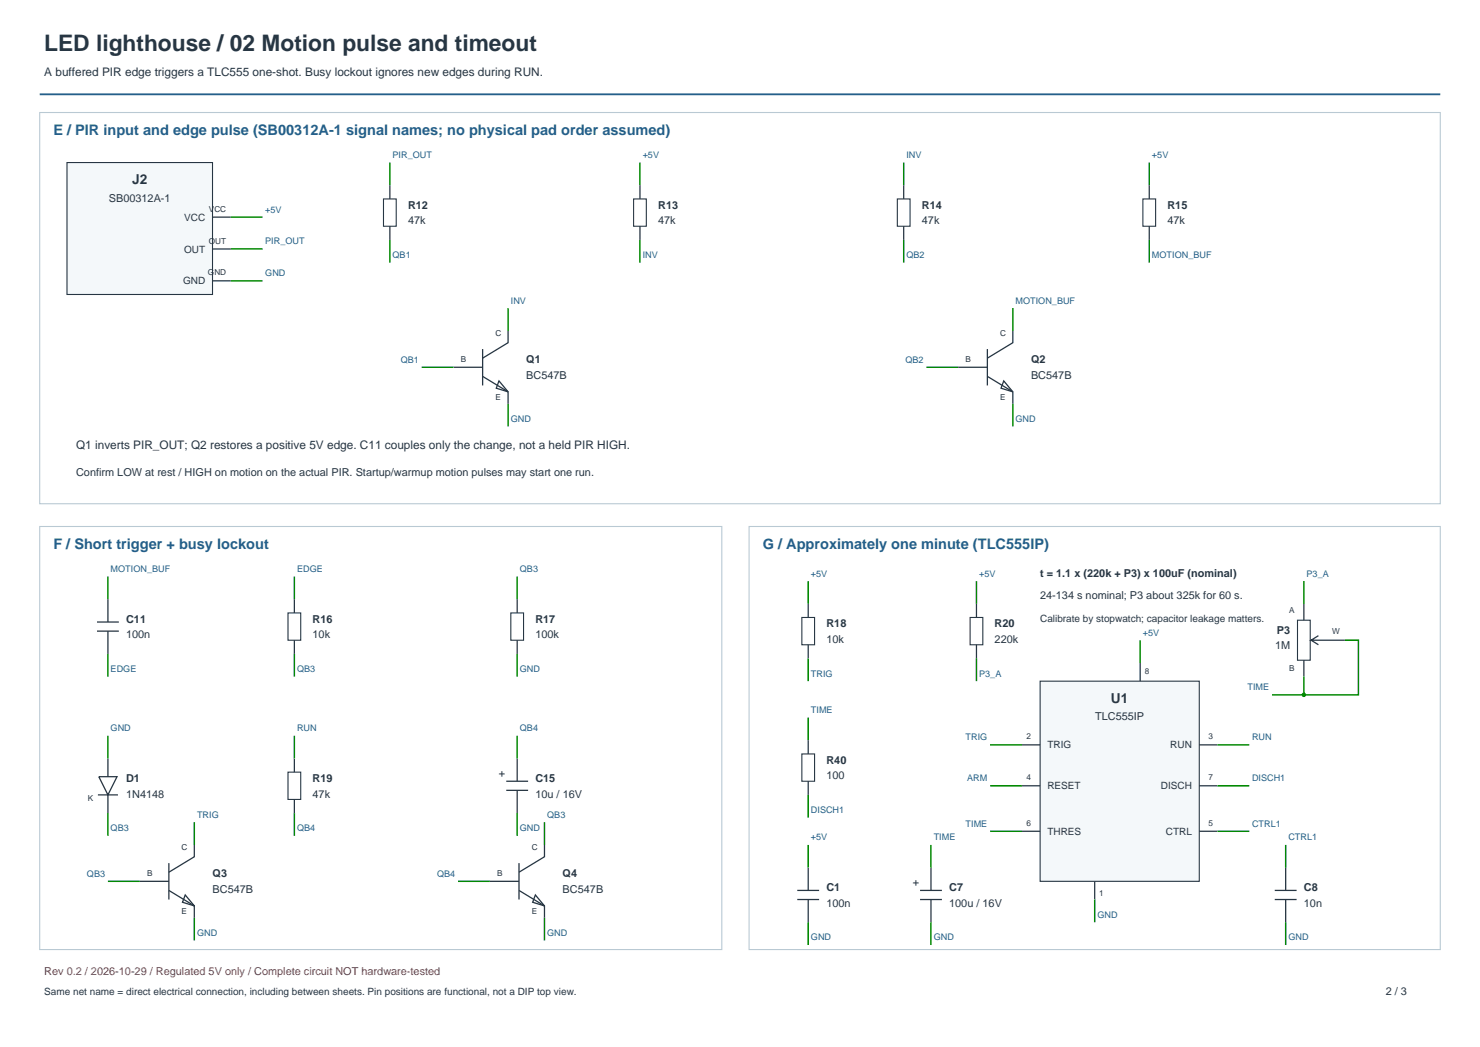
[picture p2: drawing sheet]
<svg xmlns="http://www.w3.org/2000/svg" width="420mm" height="297mm" viewBox="0 0 420 297" stroke-linecap="round" stroke-linejoin="round" font-family="sans-serif">
<defs><g id="words">
<text font-size="6.5" fill="#273643" x="12.6" y="14.4">LED lighthouse / 02 Motion pulse and timeout</text>
<g font-size="4.1" fill="#245f8a">
<text x="15.1" y="38.4">E / PIR input and edge pulse (SB00312A-1 signal names; no physical pad order assumed)</text>
<text x="15.1" y="155.8">F / Short trigger + busy lockout</text>
<text x="216.5" y="155.8">G / Approximately one minute (TLC555IP)</text>
</g>
<g font-size="3.9" fill="#273643">
<text x="37.5" y="52.3">J2</text>
<text x="315.3" y="199.4">U1</text>
</g>
<g font-size="3.4" fill="#273643">
<text x="12.6" y="21.6">A buffered PIR edge triggers a TLC555 one-shot. Busy lockout ignores new edges during RUN.</text>
<text x="21.6" y="127.4">Q1 inverts PIR_OUT; Q2 restores a positive 5V edge. C11 couples only the change, not a held PIR HIGH.</text>
</g>
<g font-size="3.1" fill="#273643">
<text x="30.9" y="57.2">SB00312A-1</text>
<text x="115.8" y="59.3">R12</text>
<text x="186.8" y="59.3">R13</text>
<text x="261.6" y="59.3">R14</text>
<text x="331.3" y="59.3">R15</text>
<text x="115.8" y="63.7">47k</text>
<text x="186.8" y="63.7">47k</text>
<text x="261.6" y="63.7">47k</text>
<text x="331.3" y="63.7">47k</text>
<text x="149.3" y="102.9">Q1</text>
<text x="149.3" y="107.5">BC547B</text>
<text x="292.6" y="102.9">Q2</text>
<text x="292.6" y="107.5">BC547B</text>
<text x="21.6" y="135.2">Confirm LOW at rest / HIGH on motion on the actual PIR. Startup/warmup motion pulses may start one run.</text>
<text x="295.2" y="163.5">t = 1.1 x (220k + P3) x 100uF (nominal)</text>
<text x="295.2" y="170">24-134 s nominal; P3 about 325k for 60 s.</text>
<text x="35.8" y="176.7">C11</text>
<text x="88.7" y="176.7">R16</text>
<text x="151.9" y="176.7">R17</text>
<text x="234.5" y="178">R18</text>
<text x="282.3" y="178">R20</text>
<text x="362.4" y="179.8">P3</text>
<text x="35.8" y="181.1">100n</text>
<text x="88.7" y="181.1">10k</text>
<text x="151.9" y="181.1">100k</text>
<text x="234.5" y="182.4">10k</text>
<text x="282.3" y="182.4">220k</text>
<text x="361.8" y="184.2">1M</text>
<text x="310.8" y="204.3">TLC555IP</text>
<text x="35.8" y="221.9">D1</text>
<text x="88.7" y="221.9">R19</text>
<text x="141.6" y="220.3">+</text>
<text x="151.9" y="221.9">C15</text>
<text x="234.5" y="216.7">R40</text>
<text x="234.5" y="221.1">100</text>
<text x="35.8" y="226.3">1N4148</text>
<text x="88.7" y="226.3">47k</text>
<text x="151.9" y="226.3">10u / 16V</text>
<text x="60.3" y="248.7">Q3</text>
<text x="159.7" y="248.7">Q4</text>
<text x="259" y="251.3">+</text>
<text x="60.3" y="253.4">BC547B</text>
<text x="159.7" y="253.4">BC547B</text>
<text x="234.5" y="252.8">C1</text>
<text x="234.5" y="257.2">100n</text>
<text x="269.4" y="252.8">C7</text>
<text x="269.4" y="257.2">100u / 16V</text>
<text x="370" y="252.8">C8</text>
<text x="370" y="257.2">10n</text>
<text x="393.2" y="282.3">2 / 3</text>
</g>
<text font-size="3.1" fill="#a23232" x="12.6" y="276.6">Rev 0.2 / 2026-10-29 / Regulated 5V only / Complete circuit NOT hardware-tested</text>
<g font-size="2.8" fill="#273643">
<text x="52.2" y="62.6">VCC</text>
<text x="52.2" y="71.7">OUT</text>
<text x="51.9" y="80.7">GND</text>
<text x="295.2" y="176.4">Calibrate by stopwatch; capacitor leakage matters.</text>
<text x="297.2" y="212.3">TRIG</text>
<text x="332.1" y="212.3">RUN</text>
<text x="297.2" y="223.9">RESET</text>
<text x="329.4" y="223.9">DISCH</text>
<text x="297.2" y="236.8">THRES</text>
<text x="330.9" y="236.8">CTRL</text>
<text x="12.6" y="282.3">Same net name = direct electrical connection, including between sheets. Pin positions are functional, not a DIP top view.</text>
</g>
<g font-size="2.6" fill="#245f8a">
<text x="111.4" y="44.8">PIR_OUT</text>
<text x="182.4" y="44.8">+5V</text>
<text x="257.2" y="44.8">INV</text>
<text x="326.9" y="44.8">+5V</text>
<text x="75.3" y="60.3">+5V</text>
<text x="75.3" y="69.3">PIR_OUT</text>
<text x="111.4" y="73.2">QB1</text>
<text x="182.4" y="73.2">INV</text>
<text x="257.2" y="73.2">QB2</text>
<text x="326.9" y="73.2">MOTION_BUF</text>
<text x="75.3" y="78.4">GND</text>
<text x="145" y="86.1">INV</text>
<text x="288.2" y="86.1">MOTION_BUF</text>
<text x="113.7" y="102.9">QB1</text>
<text x="257" y="102.9">QB2</text>
<text x="145" y="119.7">GND</text>
<text x="288.2" y="119.7">GND</text>
<text x="31.4" y="162.3">MOTION_BUF</text>
<text x="84.3" y="162.3">EDGE</text>
<text x="147.5" y="162.3">QB3</text>
<text x="230.1" y="163.5">+5V</text>
<text x="277.9" y="163.5">+5V</text>
<text x="370.8" y="163.5">P3_A</text>
<text x="324.3" y="180.3">+5V</text>
<text x="31.4" y="190.6">EDGE</text>
<text x="84.3" y="190.6">QB3</text>
<text x="147.5" y="190.6">GND</text>
<text x="230.1" y="191.9">TRIG</text>
<text x="277.9" y="191.9">P3_A</text>
<text x="354" y="195.8">TIME</text>
<text x="230.1" y="202.3">TIME</text>
<text x="31.4" y="207.4">GND</text>
<text x="84.3" y="207.4">RUN</text>
<text x="147.5" y="207.4">QB4</text>
<text x="274" y="210">TRIG</text>
<text x="355.3" y="210">RUN</text>
<text x="274.5" y="221.6">ARM</text>
<text x="355.3" y="221.6">DISCH1</text>
<text x="55.9" y="231.9">TRIG</text>
<text x="155.3" y="231.9">QB3</text>
<text x="230.1" y="230.6">DISCH1</text>
<text x="31.4" y="235.8">QB3</text>
<text x="84.3" y="235.8">QB4</text>
<text x="147.5" y="235.8">GND</text>
<text x="230.1" y="238.4">+5V</text>
<text x="265" y="238.4">TIME</text>
<text x="274" y="234.5">TIME</text>
<text x="355.3" y="234.5">CTRL1</text>
<text x="365.6" y="238.4">CTRL1</text>
<text x="24.7" y="248.7">QB3</text>
<text x="124.1" y="248.7">QB4</text>
<text x="311.4" y="260.3">GND</text>
<text x="55.9" y="265.5">GND</text>
<text x="155.3" y="265.5">GND</text>
<text x="230.1" y="266.8">GND</text>
<text x="265" y="266.8">GND</text>
<text x="365.6" y="266.8">GND</text>
</g>
<g font-size="2.3" fill="#273643">
<text x="59.3" y="60">VCC</text>
<text x="59.3" y="69.1">OUT</text>
<text x="59" y="78.1">GND</text>
<text x="140.6" y="95.4">C</text>
<text x="283.8" y="95.4">C</text>
<text x="130.8" y="102.6">B</text>
<text x="274" y="102.6">B</text>
<text x="140.6" y="113.5">E</text>
<text x="283.8" y="113.5">E</text>
<text x="365.9" y="173.9">A</text>
<text x="378" y="179.8">W</text>
<text x="324.8" y="191.2">8</text>
<text x="365.9" y="190.4">B</text>
<text x="291.3" y="209.7">2</text>
<text x="342.9" y="209.7">3</text>
<text x="291.3" y="221.4">4</text>
<text x="342.9" y="221.4">7</text>
<text x="24.9" y="227.3">K</text>
<text x="291.3" y="234.3">6</text>
<text x="342.9" y="234.3">5</text>
<text x="51.5" y="241.2">C</text>
<text x="150.9" y="241.2">C</text>
<text x="41.7" y="248.5">B</text>
<text x="141.1" y="248.5">B</text>
<text x="311.9" y="254.1">1</text>
<text x="51.5" y="259.3">E</text>
<text x="150.9" y="259.3">E</text>
</g>
</g></defs>
<path d="M11.3 26.8h397.4" fill="none" stroke="#245f8a" stroke-width=".52"/>
<path d="M11.3 31.9h397.4v111h-397.4z" fill="none" stroke="#b9c9d3" stroke-width=".31"/>
<path d="M19 46.1h41.3v37.4h-41.3z" fill-rule="evenodd" fill="#f4f8fa" stroke="#273643" stroke-width=".31"/>
<g fill="none" stroke="#273643" stroke-width=".36">
<path d="M110.6 52.6v3.8M181.6 52.6v3.8M256.5 52.6v3.8M326.1 52.6v3.8M60.3 61.6h5.2M60.3 70.6h5.2M60.3 79.7h5.2M110.6 64.2v3.9M181.6 64.2v3.9M256.5 64.2v3.9M326.1 64.2v3.9M137 99v10.3"/>
<path d="M144.2 93.9v3.3l-7.2 4.4M280.2 99v10.3M287.4 93.9v3.3l-7.2 4.4M128.7 104.2h8.3M137 106.8l7.2 4.4v3.3M141.6 108.1l2.6 3.1-3.4-1.1zM271.9 104.2h8.3M280.2 106.8l7.2 4.4v3.3M284.8 108.1l2.6 3.1-3.3-1.1zM27.5 176.4h6.2M27.5 179h6.2M30.6 170v6.4"/>
<path d="M30.6 179v6.5M83.5 170v3.9M146.8 170v3.9M83.5 181.6v3.9M146.8 181.6v3.9M30.6 215.2v5.1M83.5 215.2v3.8M146.8 215.2v6.4M27.8 225.5h5.7M28 220.3h5.2l-2.6 5.2zM30.6 225.5v5.1M55.1 239.7v3.3l-7.2 4.4"/>
<path d="M83.5 226.8v3.8M143.7 221.6h6.2M143.7 224.2h6.2M146.8 224.2v6.4M154.5 239.7v3.3l-7.2 4.4M39.7 250h8.2M47.9 252.6l7.2 4.4v3.3M47.9 244.8v10.4M52.6 253.9l2.5 3.1-3.3-1.1zM139 250h8.3M147.3 252.6l7.2 4.4v3.3M147.3 244.8v10.4"/>
<path d="M151.9 253.9l2.6 3.1-3.3-1.1z"/>
</g>
<g fill="none" stroke="#080" stroke-width=".41">
<path d="M110.6 46.1v6.5M181.6 46.1v6.5M256.5 46.1v6.5M326.1 46.1v6.5M65.5 61.6h9M65.5 70.6h9M65.5 79.7h9M110.6 68.1v6.4M181.6 68.1v6.4M256.5 68.1v6.4M326.1 68.1v6.4M144.2 87.4v6.5"/>
<path d="M287.4 87.4v6.5M119.7 104.2h9M144.2 114.5v6.5M262.9 104.2h9M287.4 114.5v6.5M30.6 163.5v6.5M83.5 163.5v6.5M146.8 163.5v6.5M30.6 185.5v6.4M83.5 185.5v6.4M146.8 185.5v6.4M30.6 208.7v6.5"/>
<path d="M83.5 208.7v6.5M146.8 208.7v6.5M30.6 230.6v6.5M55.1 233.2v6.5M83.5 230.6v6.5M146.8 230.6v6.5M154.5 233.2v6.5M30.6 250h9.1M130 250h9M55.1 260.3v6.5M154.5 260.3v6.5"/>
</g>
<path d="M108.8 56.4h3.6v7.8h-3.6zM179.8 56.4h3.6v7.8h-3.6zM254.6 56.4h3.7v7.8h-3.7zM324.3 56.4h3.6v7.8h-3.6zM81.7 173.9h3.6v7.7h-3.6zM145 173.9h3.6v7.7h-3.6zM81.7 219h3.6v7.8h-3.6z" fill="none" stroke="#273643" stroke-width=".31"/>
<path d="M11.3 149.3h193.5v120.1h-193.5zM212.6 149.3h196.1v120.1h-196.1z" fill="none" stroke="#b9c9d3" stroke-width=".31"/>
<path d="M295.2 193.2h45.1v56.8h-45.1z" fill-rule="evenodd" fill="#f4f8fa" stroke="#273643" stroke-width=".31"/>
<g fill="none" stroke="#273643" stroke-width=".36">
<path d="M229.4 171.3v3.9M277.1 171.3v3.9M370 171.3v4.6M229.4 182.9v3.9M277.1 182.9v3.9M323.6 188.1v5.1M370 187.3v4.6M372.1 181.6l2 1.3M374.1 180.3l-2 1.3h9.5M290 211.3h5.2M340.3 211.3h5.2M290 222.9h5.2"/>
<path d="M290 235.8h5.2M340.3 222.9h5.2M340.3 235.8h5.2M310.7 250v5.2"/>
</g>
<g fill="none" stroke="#080" stroke-width=".41">
<path d="M229.4 164.8v6.5M277.1 164.8v6.5M370 164.8v6.5M229.4 186.8v6.4M277.1 186.8v6.4M323.6 181.6v6.5M381.6 181.6h3.9v15.5h-15.5v-5.2M281 211.3h9M345.5 211.3h9M281 222.9h9M281 235.8h9M345.5 222.9h9"/>
<path d="M345.5 235.8h9M310.7 255.2v6.4"/>
</g>
<path d="M227.5 175.2h3.7v7.7h-3.7zM275.3 175.2h3.6v7.7h-3.6zM368.2 175.9h3.6v11.4h-3.6z" fill="none" stroke="#273643" stroke-width=".31"/>
<circle cx="370" cy="197.1" r=".65" fill="#080"/>
<path d="M361 197.1h9M229.4 203.5v6.5M229.4 225.5v6.4M229.4 239.7v6.4M264.2 239.7v6.4M364.9 239.7v6.4M229.4 261.6v6.5M264.2 261.6v6.5M364.9 261.6v6.5" fill="none" stroke="#080" stroke-width=".41"/>
<path d="M227.5 213.9h3.7v7.7h-3.7z" fill="none" stroke="#273643" stroke-width=".31"/>
<g fill="none" stroke="#273643" stroke-width=".36">
<path d="M229.4 210v3.9M229.4 221.6v3.9M226.3 252.6h6.2M226.3 255.2h6.2M229.4 246.1v6.5M229.4 255.2v6.4M261.1 252.6h6.2M261.1 255.2h6.2M264.2 246.1v6.5M264.2 255.2v6.4M361.8 252.6h6.2M361.8 255.2h6.2"/>
<path d="M364.9 246.1v6.5M364.9 255.2v6.4"/>
</g>
<use href="#words"/>
</svg>
